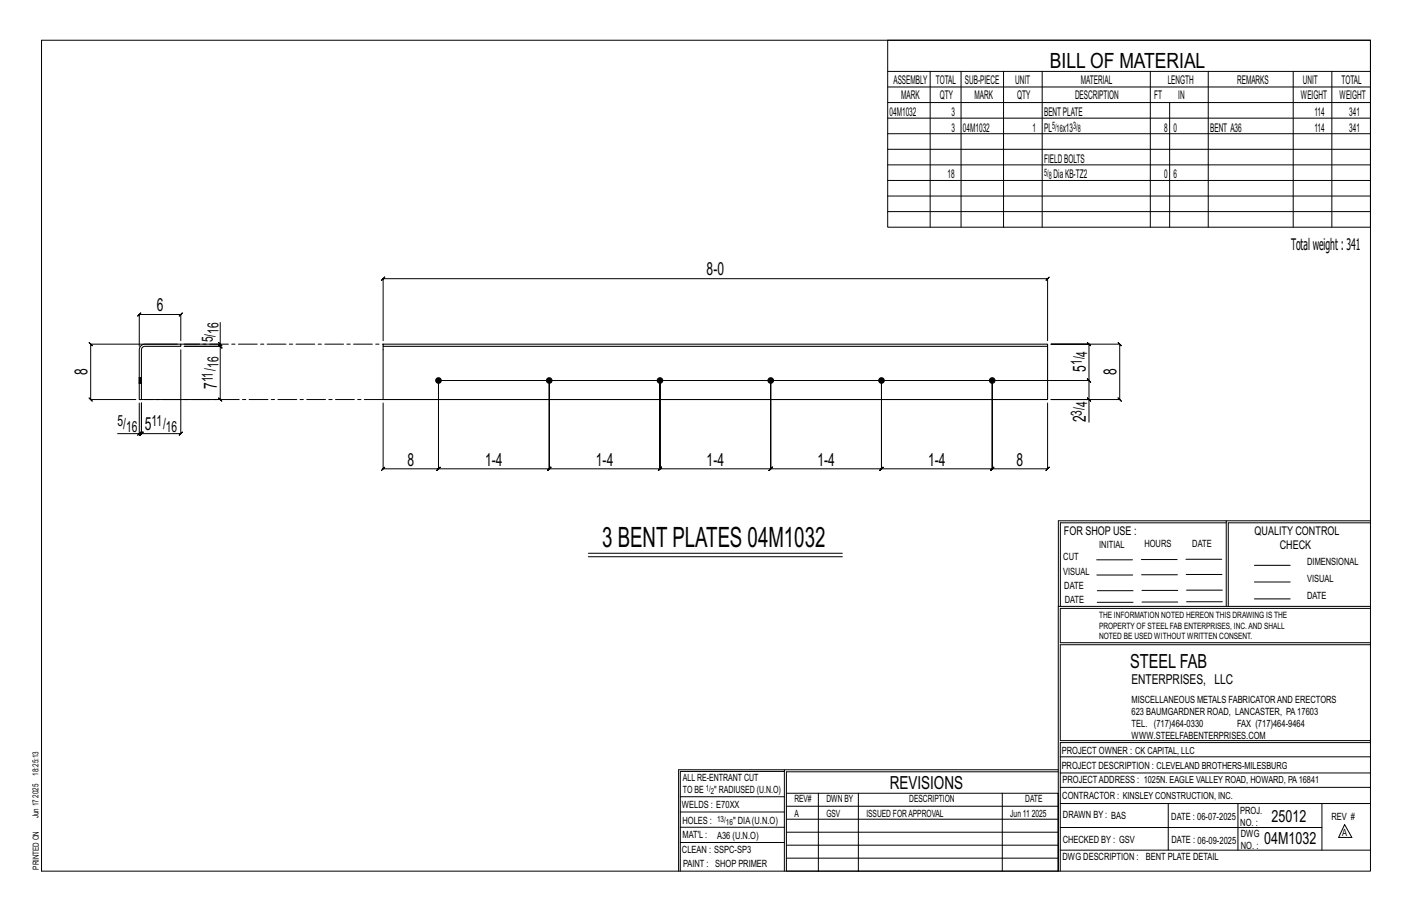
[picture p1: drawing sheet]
<svg xmlns="http://www.w3.org/2000/svg" width="432mm" height="279mm" viewBox="0 0 432 279" stroke-linecap="round" stroke-linejoin="round" font-family="sans-serif">
<defs><g id="words">
<text font-size="8.6" x="184.2" y="167.2">3 BENT PLATES 04M1032</text>
<text font-size="6.4" x="321.1" y="20.7">BILL OF MATERIAL</text>
<text font-size="5.9" x="345.6" y="204.1">STEEL FAB</text>
<g font-size="5.5">
<text x="216.1" y="84.2">8-0</text>
<text x="47.9" y="95.1">6</text>
<text x="332" y="113.7" transform="rotate(-90 332 113.7)">5</text>
<text x="26.7" y="114.7" transform="rotate(-90 26.7 114.7)">8</text>
<text x="66.4" y="118.9" transform="rotate(-90 66.4 118.9)">7</text>
<text x="341.4" y="114.7" transform="rotate(-90 341.4 114.7)">8</text>
<text x="44.3" y="131.6">5</text>
<text x="332" y="129.1" transform="rotate(-90 332 129.1)">2</text>
<text x="124.6" y="142.3">8</text>
<text x="148.4" y="142.3">1-4</text>
<text x="182.2" y="142.3">1-4</text>
<text x="216.1" y="142.3">1-4</text>
<text x="250" y="142.3">1-4</text>
<text x="283.8" y="142.3">1-4</text>
<text x="310.9" y="142.3">8</text>
<text x="272.2" y="241.1">REVISIONS</text>
</g>
<g font-size="5.1">
<text x="388.9" y="251.3">25012</text>
<text x="386.6" y="258.1">04M1032</text>
</g>
<text font-size="4.9" x="394.8" y="76.4">Totalweight : 341</text>
<g font-size="4.7">
<text x="65.1" y="104.7" transform="rotate(-90 65.1 104.7)">5/</text>
<text x="66.8" y="102.1" transform="rotate(-90 66.8 102.1)">16</text>
<text x="66.8" y="112.5" transform="rotate(-90 66.8 112.5)">16</text>
<text x="330.8" y="111.6" transform="rotate(-90 330.8 111.6)">1/</text>
<text x="332.4" y="109" transform="rotate(-90 332.4 109)">4</text>
<text x="65.1" y="116.9" transform="rotate(-90 65.1 116.9)">11/</text>
<text x="332.4" y="124.4" transform="rotate(-90 332.4 124.4)">4</text>
<text x="36" y="130.3">5/</text>
<text x="38.6" y="132">16</text>
<text x="46.4" y="130.3">11/</text>
<text x="50.7" y="132">16</text>
<text x="330.8" y="127" transform="rotate(-90 330.8 127)">3/</text>
</g>
<text font-size="4.2" x="346" y="209.1">ENTERPRISES, LLC</text>
<g font-size="3.7">
<text x="273.2" y="25.6">ASSEMBLY</text>
<text x="286.2" y="25.6">TOTAL</text>
<text x="295.1" y="25.6">SUB-PIECE</text>
<text x="310.4" y="25.6">UNIT</text>
<text x="330.5" y="25.6">MATERIAL</text>
<text x="357.1" y="25.6">LENGTH</text>
<text x="378.3" y="25.6">REMARKS</text>
<text x="398.4" y="25.6">UNIT</text>
<text x="410.2" y="25.6">TOTAL</text>
<text x="272.1" y="35.5">04M1032</text>
<text x="275.6" y="30.4">MARK</text>
<text x="287.4" y="30.4">QTY</text>
<text x="290.9" y="35.5">3</text>
<text x="298" y="30.4">MARK</text>
<text x="311" y="30.4">QTY</text>
<text x="319.3" y="35.5">BENTPLATE</text>
<text x="328.7" y="30.4">DESCRIPTION</text>
<text x="353" y="30.4">FT</text>
<text x="360.3" y="30.4">IN</text>
<text x="397.8" y="30.4">WEIGHT</text>
<text x="402" y="35.5">114</text>
<text x="409.6" y="30.4">WEIGHT</text>
<text x="412.6" y="35.5">341</text>
<text x="290.9" y="40.2">3</text>
<text x="294.5" y="40.2">04M1032</text>
<text x="315.8" y="40.2">1</text>
<text x="319.3" y="40.2">PL</text>
<text x="325" y="40.2">x13</text>
<text x="356" y="40.2">8</text>
<text x="358.9" y="40.2">0</text>
<text x="370.1" y="40.2">BENT A36</text>
<text x="402" y="40.2">114</text>
<text x="412.6" y="40.2">341</text>
<text x="319.3" y="49.7">FIELDBOLTS</text>
<text x="289.8" y="54.5">18</text>
<text x="322.2" y="54.5">DiaKB-TZ2</text>
<text x="356" y="54.5">0</text>
<text x="358.9" y="54.5">6</text>
<text x="325.3" y="163.4">FOR SHOP USE :</text>
<text x="383.7" y="163.4">QUALITY CONTROL</text>
<text x="391.4" y="167.8">CHECK</text>
</g>
<g font-size="3.1">
<text x="321.7" y="39.4">5/</text>
<text x="323.1" y="40.5">16</text>
<text x="328.2" y="39.4">3/</text>
<text x="329.6" y="40.5">8</text>
<text x="319.3" y="53.7">5/</text>
<text x="320.7" y="54.8">8</text>
<text x="336.2" y="167.4">INITIAL</text>
<text x="350" y="167.1">HOURS</text>
<text x="364.6" y="167.2">DATE</text>
<text x="325.2" y="171.3">CUT</text>
<text x="399.8" y="172.8">DIMENSIONAL</text>
<text x="325.1" y="175.8">VISUAL</text>
<text x="399.8" y="177.9">VISUAL</text>
<text x="325.5" y="180">DATE</text>
<text x="325.7" y="184.4">DATE</text>
<text x="399.8" y="183.1">DATE</text>
<text x="346" y="215">MISCELLANEOUS METALS FABRICATORAND ERECTORS</text>
<text x="346" y="218.6">623 BAUMGARDNER ROAD, LANCASTER, PA17603</text>
<text x="346" y="225.8">WWW.STEELFABENTERPRISES.COM</text>
<text x="346" y="222.2">TEL. (717)464-0330</text>
<text x="378.3" y="222.2">FAX (717)464-9464</text>
<text x="324.7" y="230.5">PROJECT OWNER : CK CAPITAL, LLC</text>
<text x="208.8" y="238.8">ALL RE-ENTRANT CUT</text>
<text x="324.7" y="235.1">PROJECT DESCRIPTION : CLEVELAND BROTHERS-MILESBURG</text>
<text x="324.9" y="239.5">PROJECTADDRESS : 1025N. EAGLE VALLEY ROAD, HOWARD, PA16841</text>
<text x="208.8" y="242.5">TO BE</text>
<text x="218.4" y="242.5">&quot; RADIUSED (U.N.O)</text>
<text x="242.9" y="245.3">REV#</text>
<text x="252.7" y="245.3">DWN BY</text>
<text x="278.1" y="245.3">DESCRIPTION</text>
<text x="313.5" y="245.3">DATE</text>
<text x="324.9" y="244.2">CONTRACTOR : KINSLEY CONSTRUCTION, INC.</text>
<text x="208.5" y="247">WELDS : E70XX</text>
<text x="208.7" y="251.7">HOLES :</text>
<text x="224.2" y="251.8">&quot; DIA(U.N.O)</text>
<text x="242.9" y="249.9">A</text>
<text x="252.7" y="249.9">GSV</text>
<text x="264.9" y="249.9">ISSUED FORAPPROVAL</text>
<text x="309" y="249.9">Jun 11</text>
<text x="315.5" y="249.9">2025</text>
<text x="325.1" y="250">DRAWN BY : BAS</text>
<text x="358.2" y="250.5">DATE : 06-07-2025</text>
<text x="379.3" y="248.9">PROJ.</text>
<text x="407.2" y="250.5">REV #</text>
<text x="208.7" y="256.3">MAT'L :</text>
<text x="219.3" y="256.4">A36 (U.N.O)</text>
<text x="325" y="257.6">CHECKED BY : GSV</text>
<text x="358.3" y="257.7">DATE : 06-09-2025</text>
<text x="379.3" y="252.5">NO. :</text>
<text x="379.5" y="255.9">DWG</text>
<text x="410.5" y="255.5">A</text>
<text x="208.6" y="260.7">CLEAN : SSPC-SP3</text>
<text x="324.9" y="262.9">DWG DESCRIPTION :</text>
<text x="350.4" y="263">BENT PLATE DETAIL</text>
<text x="379.5" y="259.5">NO. :</text>
<text x="208.9" y="265">PAINT : SHOP PRIMER</text>
</g>
<g font-size="2.7">
<text x="336.1" y="189">THE INFORMATION NOTED HEREON THIS DRAWING IS THE</text>
<text x="336.1" y="195.4">NOTED BE USED WITHOUT WRITTEN CONSENT.</text>
<text x="336.1" y="192.2">PROPERTY OF STEEL FAB ENTERPRISES, INC.AND SHALL</text>
</g>
<g font-size="2.6">
<text x="215.9" y="241.8">1/</text>
<text x="217.4" y="242.7">2</text>
<text x="219.3" y="251.1">13/</text>
<text x="222" y="252.1">16</text>
</g>
<g font-size="2.5">
<text x="11.7" y="237.1" transform="rotate(-90 11.7 237.1)">18:25:13</text>
<text x="11.8" y="243.8" transform="rotate(-90 11.8 243.8)">2025</text>
<text x="11.8" y="250.1" transform="rotate(-90 11.8 250.1)">Jun 17</text>
<text x="11.9" y="265.8" transform="rotate(-90 11.9 265.8)">PRINTED ON</text>
</g>
</g></defs>
<g fill="none" stroke="#000" stroke-width=".31">
<path d="M12.7 12.3h406.4v254h-406.4zM271.5 12.3h147.6v57.2h-147.6zM271.5 21.8h147.6M271.5 26.6h147.6M271.5 31.4h147.6M271.5 36.1h147.6M284.5 21.8v47.7M293.9 21.8v47.7M306.9 21.8v47.7M318.7 21.8v47.7M351.8 21.8v47.7M357.7 31.4v38.1"/>
<path d="M369.5 21.8v47.7M395.5 21.8v47.7M407.3 21.8v47.7M271.5 40.9h147.6M271.5 45.6h147.6M271.5 50.4h147.6M271.5 55.2h147.6M271.5 59.9h147.6M271.5 64.7h147.6M67.3 98.6v6.6h-11M54.2 105.2h-26.5l-.5-.5 1 1-.5-.5v16.9l-.5-.5 1 1-.5-.5h13.8M55.3 106.9v25.7l.5-.5-1 1 .5-.5h-12.1l.5-.5-1 1 .5-.5v-9.4v9.4l.5-.5-1 1 .5-.5h-.6"/>
<path d="M55.3 104.1v-8l.5-.5-1 1 .5-.5h-12.7l.5-.5-1 1 .5-.5v9.8M66.8 104.7l1 1zM67.3 105.2v.7l-.5-.5 1 1-.5-.5h-11h11l-.5-.5 1 1-.5-.5v16.2l-.5-.5 1 1-.5-.5h-23M117.2 104.1v-18.9l-.5 .5 1-1-.5 .5h203.2l-.5 .5 1-1-.5 .5v18.9M42.1 133.1l1-1zM42.6 123.2v9.4h-6.6M117.2 123.2v20.1l-.5 .5 1-1-.5 .5h16.9l-.5 .5 1-1-.5 .5v-27v27l-.5 .5 1-1-.5 .5h33.9l-.5 .5 1-1-.5 .5v-27v27l-.5 .5 1-1-.5 .5h33.8l-.5 .5 1-1-.5 .5v-27v27l-.5 .5 1-1-.5 .5h33.9l-.5 .5 1-1-.5 .5v-27v27l-.5 .5 1-1-.5 .5h33.9l-.5 .5 1-1-.5 .5v-27v27l-.5 .5 1-1-.5 .5h33.8l-.5 .5 1-1-.5 .5v-27v27l-.5 .5 1-1-.5 .5h17l-.5 .5 1-1-.5 .5v-20.1M332.5 121.6l1 1zM333 122.1v-5.8l.5 .5-1-1 .5 .5h-198.9h198.9l.5 .5-1-1 .5 .5v-11.1l.5 .5-1-1 .5 .5h-11.6h21l-.5-.5 1 1-.5-.5v16.9l-.5-.5 1 1-.5-.5h-21h11.6v7M375 159.8h-50.7v25.6M375 159.2h-51.3l-.1 107.1M419.1 159.2h-44.1v26.2"/>
<path d="M419.1 159.8h-43.5v25.6M179.9 169.1h77.7M179.9 170.2h77.7M335.4 171.1h10.9M335.4 175.8h11M349 171h11M349.1 175.7h11M362.7 171h10.9M362.7 175.6h11M383.6 172.8h11M383.6 177.9h11M323.7 185.4h95.4"/>
<path d="M335.5 184.1h11M335.5 180.6h11M349.2 184h11M349.2 180.5h11M362.9 180.4h10.9M362.9 184h10.9M383.6 183.1h11M419.1 186h-94.9v10.5h94.9M419.1 197.1h-94.9v29.3h94.9v.6h-94.9v39.3M239.9 235.8h-31.9v30.5M239.9 235.3h-32.4v31M323.6 235.3h-83.7v31"/>
<path d="M323.6 235.9h-83.1v6.6M324.2 236.3h94.9M324.2 231.4h94.9M208 252.9h31.9M208 257.5h31.9M208 243.6h31.9M208 248.2h31.9M240.5 242.5h83.1v23.8h-83.1zM240.5 258.4h83.1M240.5 254.4h83.1M240.5 250.4h83.1M240.5 246.5h83.1"/>
<path d="M250.3 242.5v23.8M262.5 242.5v23.8M306.5 242.5v23.8M324.2 253h80.1M324.2 245.6h94.9M324.2 259.9h94.9M324.2 240.7h94.9M357.3 245.6v14.3M378.6 245.6v14.3M404.3 245.6v14.3M411.2 252.1l2.2 3.9h-4zM240.5 262.3h83.1"/>
</g>
<g fill="#000" stroke="#000" stroke-width=".31">
<circle cx="134.1" cy="116.3" r=".86"/>
<circle cx="168" cy="116.3" r=".86"/>
<circle cx="201.8" cy="116.3" r=".86"/>
<circle cx="235.7" cy="116.3" r=".86"/>
<circle cx="269.6" cy="116.3" r=".86"/>
<circle cx="303.4" cy="116.3" r=".86"/>
</g>
<path d="M42.6 115.5h.1M42.6 117.2h.1M43.1 105.7l1.2-.5h11v.7h-11l-.9 .5-.2 15.7h-.6v-15.2zM43.2 115.5h.1M43.2 117.2h.1M117.2 105.2h203.2v.7h-203.2zM117.2 105.9v16.2h203.2v-16.2" fill="none" stroke="#000" stroke-width=".32"/>
<path d="M42.6 116h.7v.3h-.7zM42.6 116v-.3h.7v.3M42.6 115.7v-.2h.7v.2M42.6 115.5h.1M42.6 117.2v-.1M42.6 116.9v.2l.7 .1M42.6 116.6v.3h.7v.2M42.6 116.3v.3h.7v.3M42.6 117.2h.6M43.2 115.5h-.6M43.3 115.5h.1M43.3 116.3v.3" fill="none" stroke="#000" stroke-width=".31" stroke-dasharray="2 1.4"/>
<path d="M55.3 105.2h61.9M117.2 122.1h-74" fill="none" stroke="#000" stroke-width=".31" stroke-dasharray="5.8 1 1 1"/>
<use href="#words"/>
</svg>
